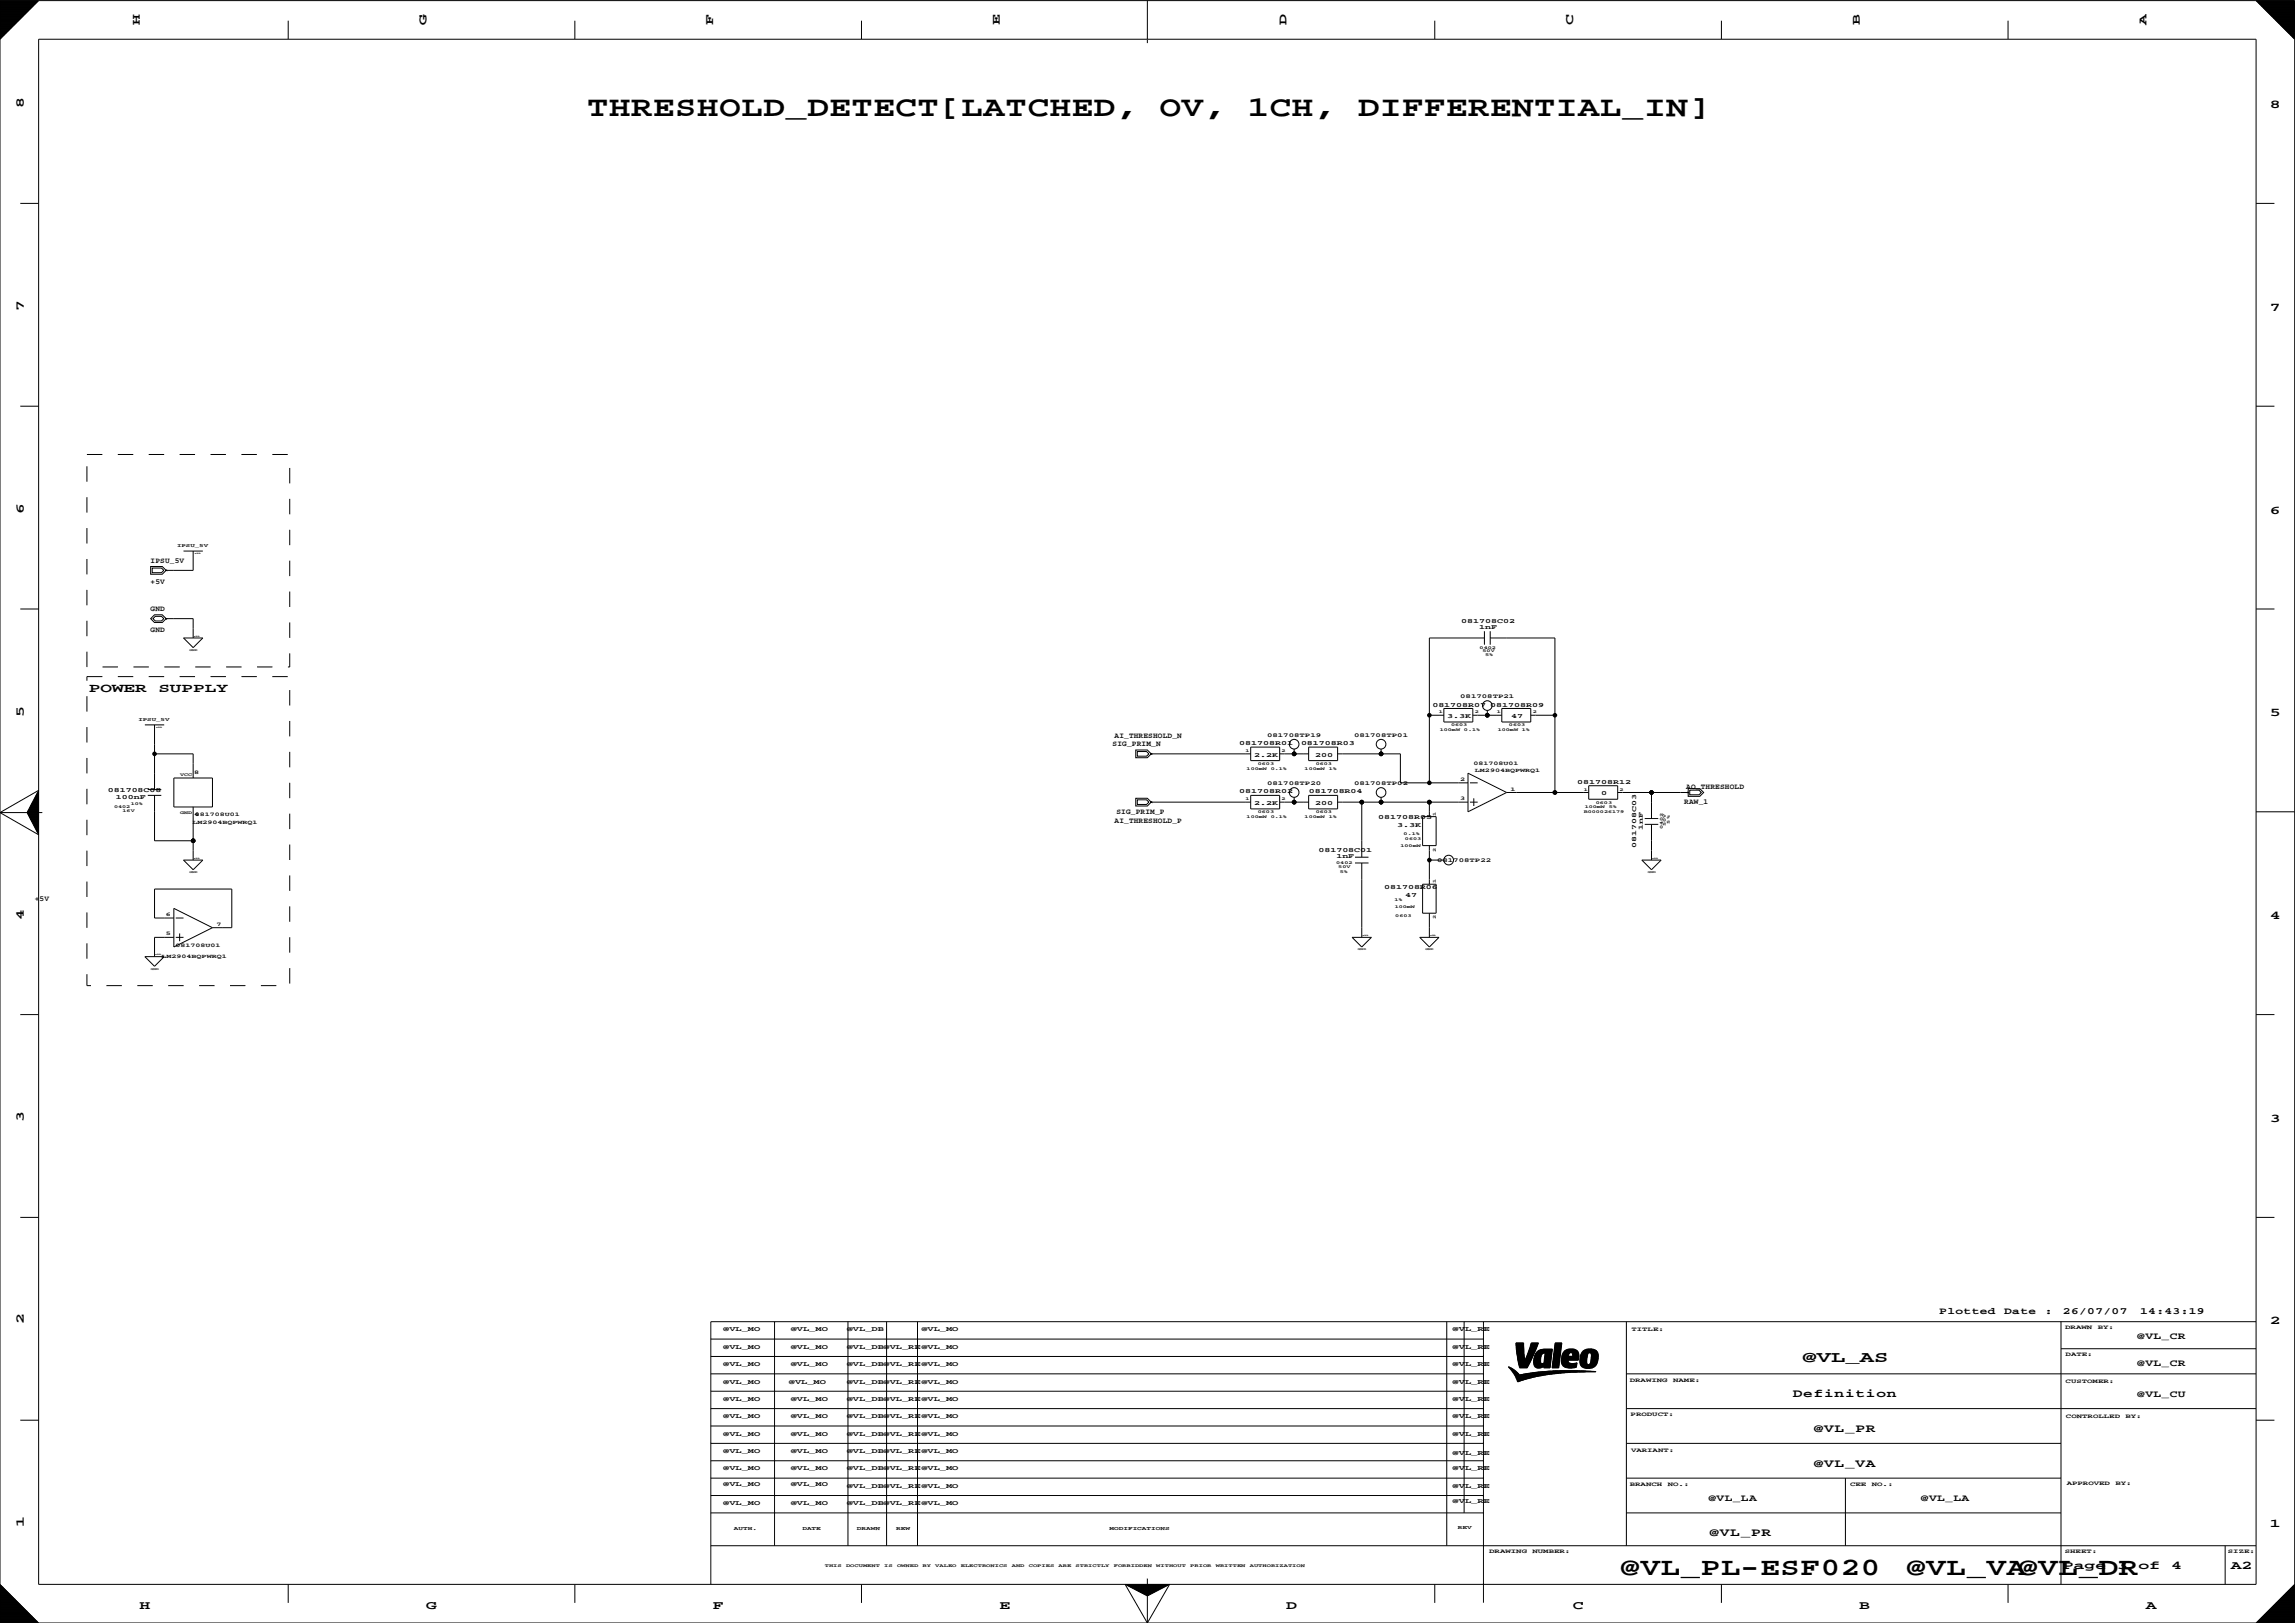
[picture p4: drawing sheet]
<svg xmlns="http://www.w3.org/2000/svg" width="594mm" height="420mm" viewBox="0 0 594 420" stroke-linecap="round" stroke-linejoin="round" font-family="sans-serif">
<defs><g id="words">
<g font-size="7.5">
<text x="152" y="30.2">THRESHOLD_DETECT[LATCHED,</text>
<text x="300.2" y="30.2">OV,</text>
<text x="323" y="30.2">1CH,</text>
<text x="351.5" y="30.2">DIFFERENTIAL_IN]</text>
</g>
<g font-size="6.5">
<text x="419.5" y="407.7">@VL_PL-ESF020</text>
<text x="493.5" y="407.7">@VL_VA@VL_DR</text>
</g>
<text font-size="4.1" x="466.6" y="352.7">@VL_AS</text>
<g font-size="3.3">
<text x="23" y="179.2">POWER</text>
<text x="41" y="179.2">SUPPLY</text>
</g>
<g font-size="3.1">
<text x="36.2" y="6.6" transform="rotate(-90 36.2 6.6)">H</text>
<text x="110.4" y="6.6" transform="rotate(-90 110.4 6.6)">G</text>
<text x="184.6" y="6.6" transform="rotate(-90 184.6 6.6)">F</text>
<text x="258.8" y="6.6" transform="rotate(-90 258.8 6.6)">E</text>
<text x="333" y="6.6" transform="rotate(-90 333 6.6)">D</text>
<text x="407.2" y="6.6" transform="rotate(-90 407.2 6.6)">C</text>
<text x="481.4" y="6.6" transform="rotate(-90 481.4 6.6)">B</text>
<text x="555.6" y="6.6" transform="rotate(-90 555.6 6.6)">A</text>
<text x="6.2" y="28.1" transform="rotate(-90 6.2 28.1)">8</text>
<text x="587.6" y="28">8</text>
<text x="6.2" y="80.6" transform="rotate(-90 6.2 80.6)">7</text>
<text x="587.6" y="80.5">7</text>
<text x="6.2" y="133.1" transform="rotate(-90 6.2 133.1)">6</text>
<text x="587.6" y="133">6</text>
<text x="6.2" y="185.6" transform="rotate(-90 6.2 185.6)">5</text>
<text x="587.6" y="185.5">5</text>
<text x="6.2" y="238.1" transform="rotate(-90 6.2 238.1)">4</text>
<text x="587.6" y="238">4</text>
<text x="6.2" y="290.6" transform="rotate(-90 6.2 290.6)">3</text>
<text x="587.6" y="290.5">3</text>
<text x="6.2" y="342.8" transform="rotate(-90 6.2 342.8)">2</text>
<text x="587.6" y="342.7">2</text>
<text x="6.2" y="395.3" transform="rotate(-90 6.2 395.3)">1</text>
<text x="587.6" y="395.2">1</text>
<text x="534" y="406.2">Page</text>
<text x="548" y="406.2">3</text>
<text x="553.6" y="406.2">of</text>
<text x="562" y="406.2">4</text>
<text x="577.4" y="406.2">A2</text>
<text x="36.1" y="416.5">H</text>
<text x="110.3" y="416.5">G</text>
<text x="184.5" y="416.5">F</text>
<text x="258.7" y="416.5">E</text>
<text x="332.9" y="416.5">D</text>
<text x="407.1" y="416.5">C</text>
<text x="481.3" y="416.5">B</text>
<text x="555.5" y="416.5">A</text>
</g>
<g font-size="3">
<text x="464.1" y="361.7">Definition</text>
<text x="469.5" y="370.7">@VL_PR</text>
<text x="469.5" y="379.7">@VL_VA</text>
<text x="442.5" y="397.7">@VL_PR</text>
</g>
<g font-size="2.5">
<text x="502" y="340.2">Plotted</text>
<text x="518.8" y="340.2">Date</text>
<text x="529.3" y="340.2">:</text>
<text x="534" y="340.2">26/07/07</text>
<text x="554" y="340.2">14:43:19</text>
<text x="553.2" y="346.7">@VL_CR</text>
<text x="553.2" y="353.7">@VL_CR</text>
<text x="553.2" y="361.7">@VL_CU</text>
<text x="442.2" y="388.7">@VL_LA</text>
<text x="497.2" y="388.7">@VL_LA</text>
</g>
<g font-size="2">
<text x="39" y="145.7">IPSU_5V</text>
<text x="39" y="151.2">+5V</text>
<text x="39" y="158.2">GND</text>
<text x="39" y="163.7">GND</text>
<text x="288.5" y="191.2">AI_THRESHOLD_N</text>
<text x="288" y="193.2">SIG_PRIM_N</text>
<text x="436" y="208.2">RAW_1</text>
<text x="436.5" y="204.2">AO_THRESHOLD</text>
<text x="288.5" y="213.2">AI_THRESHOLD_P</text>
<text x="289" y="210.7">SIG_PRIM_P</text>
<text x="9" y="233.2">+5V</text>
</g>
<g font-size="1.8">
<text x="376" y="344.7">@VL_RE</text>
<text x="376" y="353.7">@VL_RE</text>
<text x="376" y="349.2">@VL_RE</text>
<text x="376" y="358.2">@VL_RE</text>
<text x="376" y="362.7">@VL_RE</text>
<text x="376" y="371.7">@VL_RE</text>
<text x="376" y="367.2">@VL_RE</text>
<text x="376" y="376.7">@VL_RE</text>
<text x="376" y="380.7">@VL_RE</text>
<text x="376" y="385.2">@VL_RE</text>
</g>
<g font-size="1.7">
<text x="378.2" y="161.2">081708C02</text>
<text x="382.9" y="162.9">1nF</text>
<text x="370.8" y="182.9">081708R07</text>
<text x="374.6" y="185.9">3.3K</text>
<text x="385.8" y="182.9">081708R09</text>
<text x="391.2" y="185.9">47</text>
<text x="320.8" y="192.9">081708R01</text>
<text x="324.6" y="195.9">2.2K</text>
<text x="336.8" y="192.9">081708R03</text>
<text x="340.4" y="195.9">200</text>
<text x="408.3" y="202.9">081708R12</text>
<text x="27.9" y="205">081708C08</text>
<text x="30" y="206.9">100nF</text>
<text x="320.8" y="205.4">081708R02</text>
<text x="324.6" y="208.4">2.2K</text>
<text x="338.8" y="205.4">081708R04</text>
<text x="340.4" y="208.4">200</text>
<text x="414.5" y="205.9">0</text>
<text x="356.8" y="212.1">081708R05</text>
<text x="361.7" y="214.1">3.3K</text>
<text x="425.3" y="214.8" transform="rotate(-90 425.3 214.8)">1nF</text>
<text x="341.3" y="220.7">081708C01</text>
<text x="423.6" y="219.4" transform="rotate(-90 423.6 219.4)">081708C03</text>
<text x="345.9" y="222.2">1nF</text>
<text x="358.3" y="230.1">081708R06</text>
<text x="363.7" y="232.1">47</text>
<text x="187.2" y="344.7">@VL_MO</text>
<text x="204.7" y="344.7">@VL_MO</text>
<text x="219.2" y="344.7">@VL_DB</text>
<text x="238.5" y="344.7">@VL_MO</text>
<text x="187.2" y="353.7">@VL_MO</text>
<text x="187.2" y="349.2">@VL_MO</text>
<text x="204.7" y="353.7">@VL_MO</text>
<text x="204.7" y="349.2">@VL_MO</text>
<text x="219.2" y="353.7">@VL_DB@VL_RE@VL_MO</text>
<text x="219.2" y="349.2">@VL_DB@VL_RE@VL_MO</text>
<text x="187.2" y="358.2">@VL_MO</text>
<text x="204.2" y="358.2">@VL_MO</text>
<text x="219.2" y="358.2">@VL_DB@VL_RE@VL_MO</text>
<text x="187.2" y="362.7">@VL_MO</text>
<text x="204.7" y="362.7">@VL_MO</text>
<text x="219.2" y="362.7">@VL_DB@VL_RE@VL_MO</text>
<text x="187.2" y="371.7">@VL_MO</text>
<text x="187.2" y="367.2">@VL_MO</text>
<text x="204.7" y="371.7">@VL_MO</text>
<text x="204.7" y="367.2">@VL_MO</text>
<text x="219.2" y="371.7">@VL_DB@VL_RE@VL_MO</text>
<text x="219.2" y="367.2">@VL_DB@VL_RE@VL_MO</text>
<text x="187.2" y="376.2">@VL_MO</text>
<text x="204.7" y="376.2">@VL_MO</text>
<text x="219.2" y="376.2">@VL_DB@VL_RE@VL_MO</text>
<text x="187.2" y="380.7">@VL_MO</text>
<text x="204.7" y="380.7">@VL_MO</text>
<text x="219.2" y="380.7">@VL_DB@VL_RE@VL_MO</text>
<text x="187.2" y="389.7">@VL_MO</text>
<text x="187.2" y="384.7">@VL_MO</text>
<text x="204.7" y="389.7">@VL_MO</text>
<text x="204.7" y="384.7">@VL_MO</text>
<text x="219.2" y="389.7">@VL_DB@VL_RE@VL_MO</text>
<text x="219.2" y="385.2">@VL_DB@VL_RE@VL_MO</text>
<text x="376" y="389.2">@VL_RE</text>
</g>
<g font-size="1.5">
<text x="378" y="180.8">081708TP21</text>
<text x="328" y="190.8">081708TP19</text>
<text x="350.5" y="190.8">081708TP01</text>
<text x="328" y="203.3">081708TP20</text>
<text x="350.5" y="203.3">081708TP02</text>
<text x="372" y="223.1">081708TP22</text>
<text x="422.3" y="344.5">TITLE:</text>
<text x="534.6" y="344.1">DRAWN</text>
<text x="543" y="344.1">BY:</text>
<text x="534.7" y="351.1">DATE:</text>
<text x="421.9" y="357.7">DRAWING</text>
<text x="433.1" y="357.7">NAME:</text>
<text x="534.7" y="357.9">CUSTOMER:</text>
<text x="422.1" y="366.5">PRODUCT:</text>
<text x="534.8" y="367">CONTROLLED</text>
<text x="550.2" y="367">BY:</text>
<text x="422.2" y="375.8">VARIANT:</text>
<text x="421.9" y="384.6">BRANCH</text>
<text x="431.7" y="384.6">NO.:</text>
<text x="478.9" y="384.6">CEE</text>
<text x="484.5" y="384.6">NO.:</text>
<text x="535" y="384.3">APPROVED</text>
<text x="547.6" y="384.3">BY:</text>
<text x="385.5" y="402.1">DRAWING</text>
<text x="396.7" y="402.1">NUMBER:</text>
<text x="534.5" y="402.1">SHEET:</text>
<text x="576.7" y="402">SIZE:</text>
</g>
<g font-size="1.4">
<text x="50.3" y="200.4">8</text>
<text x="377.9" y="202.2">2</text>
<text x="381.4" y="198.1">081708U01</text>
<text x="381.8" y="199.9">LM2904BQPWRQ1</text>
<text x="377.9" y="207.2">3</text>
<text x="391" y="204.7">1</text>
<text x="49.8" y="213.4">LM2904BQPWRQ1</text>
<text x="50.3" y="211.2">4</text>
<text x="50.4" y="211.3">081708U01</text>
<text x="43" y="237.2">6</text>
<text x="56" y="239.7">7</text>
<text x="43" y="242.2">5</text>
<text x="45.4" y="245.1">081708U01</text>
<text x="41.8" y="247.9">LM2904BQPWRQ1</text>
</g>
<g font-size="1.3">
<text x="45.8" y="141.6">IPSU_5V</text>
<text x="35.8" y="186.6">IPSU_5V</text>
<text x="377.4" y="395.9">REV</text>
<text x="190" y="396.1">AUTH.</text>
<text x="207.7" y="396.1">DATE</text>
<text x="221.8" y="396.1">DRAWN</text>
<text x="232" y="396.2">REW</text>
<text x="287.2" y="396.2">MODIFICATIONS</text>
</g>
<g font-size="1.2">
<text x="213.5" y="405.7">THIS</text>
<text x="219" y="405.7">DOCUMENT</text>
<text x="228.9" y="405.7">IS</text>
<text x="232.2" y="405.7">OWNED</text>
<text x="238.8" y="405.7">BY</text>
<text x="242.1" y="405.7">VALEO</text>
<text x="248.7" y="405.7">ELECTRONICS</text>
<text x="261.9" y="405.7">AND</text>
<text x="266.3" y="405.7">COPIES</text>
<text x="274" y="405.7">ARE</text>
<text x="278.4" y="405.7">STRICTLY</text>
<text x="288.3" y="405.7">FORBIDDEN</text>
<text x="299.3" y="405.7">WITHOUT</text>
<text x="308.1" y="405.7">PRIOR</text>
<text x="314.7" y="405.7">WRITTEN</text>
<text x="323.5" y="405.7">AUTHORIZATION</text>
</g>
<g font-size="1.1">
<text x="383" y="168.1">0402</text>
<text x="383.8" y="168.9">50V</text>
<text x="384.5" y="169.9">5%</text>
<text x="372.4" y="184.7">1</text>
<text x="381.7" y="184.7">2</text>
<text x="387.4" y="184.7">1</text>
<text x="396.7" y="184.7">2</text>
<text x="372.7" y="189.3">100mW</text>
<text x="375.6" y="188">0603</text>
<text x="379" y="189.3">0.1%</text>
<text x="387.7" y="189.3">100mW</text>
<text x="390.6" y="188">0603</text>
<text x="394" y="189.3">1%</text>
<text x="322.4" y="194.7">1</text>
<text x="331.7" y="194.7">2</text>
<text x="46.6" y="200.9">VCC</text>
<text x="322.7" y="199.3">100mW</text>
<text x="325.6" y="198">0603</text>
<text x="329" y="199.3">0.1%</text>
<text x="337.7" y="199.3">100mW</text>
<text x="340.6" y="198">0603</text>
<text x="344" y="199.3">1%</text>
<text x="29.5" y="209">0402</text>
<text x="33.8" y="208.3">10%</text>
<text x="322.4" y="207.2">1</text>
<text x="331.7" y="207.2">2</text>
<text x="409.9" y="204.7">1</text>
<text x="410.2" y="209.3">100mW</text>
<text x="413.1" y="208">0603</text>
<text x="416.5" y="209.3">5%</text>
<text x="419.2" y="204.7">2</text>
<text x="31.7" y="210.3">16V</text>
<text x="46.6" y="210.7">GND</text>
<text x="322.7" y="211.8">100mW</text>
<text x="325.6" y="210.5">0603</text>
<text x="329" y="211.8">0.1%</text>
<text x="337.7" y="211.8">100mW</text>
<text x="340.6" y="210.5">0603</text>
<text x="344" y="211.8">1%</text>
<text x="371.6" y="211.2" transform="rotate(-90 371.6 211.2)">1</text>
<text x="410" y="210.5">B000026179</text>
<text x="430.5" y="214.6" transform="rotate(-90 430.5 214.6)">0402</text>
<text x="431.2" y="213.9" transform="rotate(-90 431.2 213.9)">50V</text>
<text x="432.2" y="213.2" transform="rotate(-90 432.2 213.2)">5%</text>
<text x="362.5" y="219.2">100mW</text>
<text x="363.3" y="216.2">0.1%</text>
<text x="363.7" y="217.4">0603</text>
<text x="371.6" y="220.5" transform="rotate(-90 371.6 220.5)">2</text>
<text x="345.9" y="223.7">0402</text>
<text x="346.4" y="224.8">50V</text>
<text x="346.8" y="226">5%</text>
<text x="360.9" y="233.2">1%</text>
<text x="371.6" y="228.7" transform="rotate(-90 371.6 228.7)">1</text>
<text x="361" y="235.2">100mW</text>
<text x="361.2" y="237.4">0603</text>
<text x="371.6" y="238" transform="rotate(-90 371.6 238)">2</text>
</g>
<g font-size=".8">
<text x="49" y="168.5">GND</text>
<text x="49" y="226">GND</text>
<text x="426.5" y="226">GND</text>
<text x="39" y="251">GND</text>
<text x="351.5" y="246">GND</text>
<text x="369" y="246">GND</text>
</g>
<g font-size=".5">
<text x="50.4" y="143.4">eBB</text>
<text x="50.2" y="164.9">eBB</text>
<text x="40.4" y="188.4">eBB</text>
<text x="50.2" y="222.4">eBB</text>
<text x="427.7" y="222.4">eBB</text>
<text x="352.7" y="242.4">eBB</text>
<text x="370.2" y="242.4">eBB</text>
<text x="40.2" y="247.4">eBB</text>
</g>
</g></defs>
<g fill="none" stroke="#000" stroke-width=".26">
<path d="M0 .2h594v420h-594zM0 .4h9.8M0 .5h9.7M0 .3h9.9M0 .6h9.6M0 6.7h3.5M0 6.8h3.4M0 6.9h3.3M0 7h3.2M0 10h.2M0 9.9h.3M0 7.1h3.1"/>
<path d="M0 7.2h3M0 7.3h2.9M0 7.4h2.8M0 7.5h2.7M0 7.6h2.6M0 7.7h2.5M0 7.8h2.4M0 7.9h2.3M0 8h2.2M0 8.1h2.1M0 8.2h2M0 8.3h1.9"/>
<path d="M0 9.8h.4M0 9.7h.5M0 9.6h.6M0 9.5h.7M0 9.4h.8M0 9.3h.9M0 9.2h1M0 9.1h1.1M0 9h1.2M0 8.9h1.3M0 8.8h1.4M0 8.7h1.5"/>
<path d="M0 8.6h1.6M0 8.5h1.7M0 8.4h1.8M0 1h9.2M0 1.1h9.1M0 .9h9.3M0 .7h9.5M0 .8h9.4M0 1.2h9M0 1.3h8.9M0 1.4h8.8M0 1.5h8.7"/>
<path d="M0 1.6h8.6M0 1.7h8.5M0 1.8h8.4M0 1.9h8.3M0 2h8.2M0 2.1h8.1M0 2.2h8M0 2.3h7.9M0 2.4h7.8M0 2.5h7.7M0 2.6h7.6M0 2.7h7.5"/>
<path d="M0 2.8h7.4M0 2.9h7.3M0 3h7.2M0 3.1h7.1M0 3.2h7M0 3.3h6.9M0 3.4h6.8M0 3.5h6.7M0 3.6h6.6M0 3.7h6.5M0 3.8h6.4M0 3.9h6.3"/>
<path d="M0 4h6.2M0 4.1h6.1M0 4.2h6M0 4.3h5.9M0 4.4h5.8M0 4.5h5.7M0 4.6h5.6M0 4.7h5.5M0 4.8h5.4M0 4.9h5.3M0 5h5.2M0 5.1h5.1"/>
<path d="M0 5.2h5M0 5.3h4.9M0 5.4h4.8M0 5.5h4.7M0 5.6h4.6M0 5.7h4.5M0 5.8h4.4M0 5.9h4.3M0 6h4.2M0 6.1h4.1M0 6.2h4M0 6.3h3.9"/>
<path d="M0 6.4h3.8M0 6.5h3.7M0 6.6h3.6M0 10.1h.1M10 .2l-10 10M10 10.2h574v400h-574zM74.6 5.4v4.7M148.8 5.4v4.7M223 5.4v4.7M297 .2v10M297 10.4v.8M371.4 5.4v4.7"/>
<path d="M445.6 5.4v4.7M519.8 5.4v4.7M584 .2l10 10M584.1 .3h9.9M584.2 .4h9.8M584.3 .5h9.7M584.4 .6h9.6M584.5 .7h9.5M584.6 .8h9.4M584.7 .9h9.3M584.8 1h9.2M584.9 1.1h9.1"/>
<path d="M585 1.2h9M585.1 1.3h8.9M585.2 1.4h8.8M585.3 1.5h8.7M585.4 1.6h8.6M585.5 1.7h8.5M585.6 1.8h8.4M585.7 1.9h8.3M585.8 2h8.2M585.9 2.1h8.1M586 2.2h8M586.1 2.3h7.9"/>
<path d="M586.2 2.4h7.8M586.3 2.5h7.7M586.4 2.6h7.6M586.5 2.7h7.5M586.6 2.8h7.4M586.7 2.9h7.3M586.8 3h7.2M586.9 3.1h7.1M587 3.2h7M587.1 3.3h6.9M587.2 3.4h6.8M587.3 3.5h6.7"/>
<path d="M587.4 3.6h6.6M587.5 3.7h6.5M587.6 3.8h6.4M587.7 3.9h6.3M587.8 4h6.2M587.9 4.1h6.1M588 4.2h6M588.1 4.3h5.9M588.2 4.4h5.8M588.3 4.5h5.7M588.4 4.6h5.6M588.5 4.7h5.5"/>
<path d="M588.6 4.8h5.4M588.7 4.9h5.3M588.8 5h5.2M588.9 5.1h5.1M589 5.2h5M589.1 5.3h4.9M589.2 5.4h4.8M589.3 5.5h4.7M589.4 5.6h4.6M589.5 5.7h4.5M589.6 5.8h4.4M589.7 5.9h4.3"/>
<path d="M589.8 6h4.2M589.9 6.1h4.1M590 6.2h4M590.1 6.3h3.9M590.2 6.4h3.8M590.3 6.5h3.7M590.4 6.6h3.6M590.5 6.7h3.5M590.6 6.8h3.4M590.7 6.9h3.3M590.8 7h3.2M590.9 7.1h3.1"/>
<path d="M591 7.2h3M591.1 7.3h2.9M591.2 7.4h2.8M591.3 7.5h2.7M591.4 7.6h2.6M591.5 7.7h2.5M591.6 7.8h2.4M591.7 7.9h2.3M591.8 8h2.2M591.9 8.1h2.1M592 8.2h2M592.1 8.3h1.9"/>
<path d="M592.2 8.4h1.8M592.3 8.5h1.7M592.4 8.6h1.6M592.5 8.7h1.5M592.6 8.8h1.4M592.7 8.9h1.3M592.8 9h1.2M592.9 9.1h1.1M593 9.2h1M593.1 9.3h.9M593.2 9.4h.8M593.3 9.5h.7"/>
<path d="M593.4 9.6h.6M593.5 9.7h.5M593.6 9.8h.4M593.7 9.9h.3M593.8 10h.2M5.3 52.7h4.7M584 52.7h4.8M5.3 105.2h4.7M22.5 117.7h4M30.5 117.7h4M38.5 117.7h4M46.5 117.7h4"/>
<path d="M54.5 117.7h4M62.5 117.7h4M70.5 117.7h4M584 105.2h4.8M22.5 120.7v4M22.5 128.7v4M22.5 136.7v4M75 121.1v4M75 129.1v4M75 137.1v4M5.3 157.7h4.7M22.5 144.7v4"/>
<path d="M22.5 152.7v4M39.4 147.1h2.4l.6 .6-.6 .6h-2.4zM43 147.7h.1M43.1 147.7h.1M47.5 142.7h5M50 142.7v5h-7l-1-1h-3v2h3l1-1M75 145.1v4M75 153.1v4M584 157.7h4.8M22.5 160.7v4M22.5 168.7v4M22.5 172.7h.1"/>
<path d="M26.5 175.2h-4v1M26.5 172.7h4M30.5 175.2h4M34.5 172.7h4M38.5 175.2h4M39.6 160.2l.6-.6h1.6l.6 .6-.6 .6h-1.6zM42.5 172.7h4M43 160.2l-1-1h-2l-1 1 1 1h2l1-1h7v5M43 160.2h.1M43.1 160.2h.1M43.2 160.2h.1M46.5 175.2h4"/>
<path d="M47.5 165.2h5l-2.5 2.5zM50.5 172.7h4M54.5 175.2h4M58.5 172.7h4M62.5 175.2h4M66.5 172.7h4M70.5 175.2h4M75 161.1v4M75 169.1v3.6h-.5M75 178.6v4M384.3 163.4v3.5M384.3 165.2h-14.3v37.5"/>
<path d="M385.8 163.4v3.5M385.8 165.2h16.7v40M22.5 180.2v4M22.5 188.2v4M22.5 196.2v4M37.5 187.7h5M40 195.2h10v6.2M40 187.7v16.7M75 186.6v4M75 194.6v4M294.4 194.6h2.4l.6 .6-.6 .6h-2.4zM298 195.2l-1 1h-3v-2h3l1 1h25.8"/>
<path d="M298 195.2h.1M298.1 195.2h.1M323.8 193.4h7.5v3.5h-7.5zM331.3 195.2h7.5M335 193.9v1.3M338.8 193.4h7.5v3.5h-7.5zM346.3 195.2h16.2v7.5h17.5M357.5 193.9v1.3M370 185.2h3.8M373.8 183.4h7.5v3.5h-7.5zM381.3 185.2h7.5M385 183.9v1.3"/>
<path d="M388.8 183.4h7.5v3.5h-7.5zM396.3 185.2h6.2M0 210.4l10-5.8-3 5.8 3 5.7zM0 210.4h11M7.1 210.2h2.9M7.1 210.6h2.9M7.1 210.5h2.9M7.1 210.3h2.9M7.2 210.1h2.8M7.2 210.7h2.8M7.2 210h2.8M7.3 210.8h2.7"/>
<path d="M7.3 210.9h2.7M7.3 209.9h2.7M7.3 209.8h2.7M7.4 211h2.6M7.4 211.1h2.6M7.4 209.7h2.6M7.5 211.2h2.5M7.5 211.3h2.5M7.5 209.6h2.5M7.5 209.5h2.5M7.6 211.4h2.4M7.6 209.4h2.4"/>
<path d="M7.6 211.5h2.4M7.6 209.3h2.4M7.7 211.6h2.3M7.7 209.2h2.3M7.7 211.7h2.3M7.7 209.1h2.3M7.8 211.8h2.2M7.8 209h2.2M7.8 211.9h2.2M7.8 208.9h2.2M7.9 212h2.1M7.9 208.8h2.1"/>
<path d="M7.9 212.1h2.1M7.9 208.7h2.1M8 212.2h2M8 208.6h2M8 212.3h2M8 208.5h2M8.1 208.4h1.9M8.1 212.4h1.9M8.1 208.3h1.9M8.1 212.5h1.9M8.2 208.2h1.8M8.2 212.6h1.8"/>
<path d="M8.2 208.1h1.8M8.3 208h1.7M8.3 212.7h1.7M8.3 207.9h1.7M8.3 212.8h1.7M8.4 212.9h1.6M8.4 207.8h1.6M8.4 213h1.6M8.5 207.7h1.5M8.5 213.1h1.5M8.5 207.6h1.5M8.5 213.2h1.5"/>
<path d="M8.6 207.5h1.4M8.6 213.3h1.4M8.6 207.4h1.4M8.6 213.4h1.4M8.7 207.3h1.3M8.7 213.5h1.3M8.7 207.2h1.3M8.7 213.6h1.3M8.8 207.1h1.2M8.8 213.7h1.2M8.8 207h1.2M8.8 213.8h1.2"/>
<path d="M8.9 206.9h1.1M8.9 213.9h1.1M8.9 206.8h1.1M8.9 214h1.1M9 206.7h1M9 214.1h1M9 206.6h1M9 214.2h1M9.1 206.5h.9M9.1 214.3h.9M9.1 206.4h.9M9.1 214.4h.9"/>
<path d="M9.2 206.3h.8M9.2 214.5h.8M9.2 206.2h.8M9.2 214.6h.8M9.3 206.1h.7M9.3 214.7h.7M9.3 206h.7M9.3 214.8h.7M9.4 205.9h.6M9.4 214.9h.6M9.4 215h.6M9.4 205.8h.6"/>
<path d="M9.5 205.7h.5M9.5 215.1h.5M9.5 205.6h.5M9.5 215.2h.5M9.6 205.5h.4M9.6 215.3h.4M9.6 215.4h.4M9.7 205.4h.3M9.7 205.3h.3M9.7 215.5h.3M9.8 205.2h.2M9.8 215.6h.2"/>
<path d="M9.8 205.1h.2M9.8 215.7h.2M9.9 205h.1M9.9 215.8h.1M9.9 204.9h.1M9.9 215.9h.1M10 204.8h.1M10 216h.1M22.5 204.2v4M22.5 212.2v4M38.3 205.9h3.5M38.3 204.4h3.5"/>
<path d="M40 205.9v11.8h10M45 201.4h10v7.5h-10zM50 208.9v13.8M75 202.6v4M75 210.6v4M75 218.6v4M294.4 207.1h2.4l.6 .6-.6 .6h-2.4zM298 207.7l-1 1h-3v-2h3l1 1h25.8M298 207.7h.1M298.1 207.7h.1M323.8 205.9h7.5v3.5h-7.5zM331.3 207.7h7.5"/>
<path d="M335 206.4v1.3M338.8 205.9h7.5v3.5h-7.5zM346.3 207.7h33.7M352.5 207.7v14.2M357.5 206.4v1.3M368.3 211.4h3.5v7.5h-3.5zM370 207.7v3.7M370 218.9v10M380 200.2l10 5-10 5zM380.5 207.7h2M380.5 202.7h2M381.5 206.7v2"/>
<path d="M390 205.2h21.3M411.3 203.4h7.5v3.5h-7.5zM418.8 205.2h18.2v-1h3l1 1-1 1h-3v-1M425.7 213.4h3.5M425.7 211.9h3.5M427.5 205.2v6.7M427.5 213.4v9.3M436.9 205.2h-.1M436.9 205.2h.1M437.4 204.6h2.4l.6 .6-.6 .6h-2.4zM584 210.2h10M22.5 220.2v4"/>
<path d="M22.5 228.2v4M22.5 236.2v4M45 235.2l10 5-10 5zM45 237.7h-5v-7.5h20v10h-5M45.5 237.7h2M47.5 222.7h5l-2.5 2.5zM75 226.6v4M75 234.6v4M350.8 223.4h3.5M350.8 221.9h3.5M352.5 223.4v19.3M368.3 228.9h3.5v7.5h-3.5z"/>
<path d="M370 236.4v6.3M370 222.7h3.8M425 222.7h5l-2.5 2.5zM22.5 252.2v3h1M22.5 244.2v4M27.5 255.2h4M35.5 255.2h4M37.5 247.7h5l-2.5 2.5zM43.5 255.2h4M45 242.7h-5v5M45.5 242.7h2M46.5 241.7v2"/>
<path d="M51.5 255.2h4M59.5 255.2h4M67.5 255.2h4M75 242.6v4M75 250.6v4M350 242.7h5l-2.5 2.5zM367.5 242.7h5l-2.5 2.5zM5.3 262.7h4.7M584 262.7h4.8M5.3 315.2h4.7M584 315.2h4.8M184 355.7h200"/>
<path d="M184 351.2h200M184 346.7h200M200.5 342.2v58M219.5 342.2v58M229.5 342.2v58M237.5 342.2v58M374.5 342.2v58M379 342.2v49.5M384 342.2v72.7M390.5 353.9h.1M390.5 354h.3M390.6 354.1h.4"/>
<path d="M390.7 354.1h.4M390.8 354.2h.5M390.8 354.2l.3 .3M390.8 354.2l-.3-.4 .9 .5M390.8 354.3h.6M390.9 354.4h.7M391 354.5h.7M391.1 354.5l.8 1.1M391.1 354.5h.7M391.1 354.6l.9 .1M391.2 354.8h.9M391.3 354.8h.9"/>
<path d="M391.4 354.9h.9M391.4 355h1M391.4 354.3l1.1 .7M391.4 355.1h1.1M391.5 355.2h1.1M391.6 355.2h1.1M391.7 355.3h1.1M391.7 355.4h1.1M391.8 355.5h1.1M391.8 355.6h1.2M391.9 355.6l.4 .8M391.9 355.6h1.2"/>
<path d="M391.9 355.7l1.3 .1M392 355.9h1.3M392.1 355.9h1.2M392.1 356h7.6M392.2 356.1h7M392.2 356.3h6.1M392.2 356.2h6.6M392.3 356.3h5.7M392.3 356.4l.1 .3M392.3 356.4h5.3M392.4 356.5h4.8M392.4 348.1h2"/>
<path d="M392.4 348.2h2M392.4 347.9h2M392.4 347.8h2M392.4 347.7h2M392.4 348h2M392.4 348.4h2M392.4 348.3h2M392.4 356.6h4.5M392.4 356.7h4.2M392.5 356.7h3.7M392.5 348.6h2M392.5 348.7h2"/>
<path d="M392.5 348.8h2M392.5 348.9h2M392.5 349h2M392.5 348.5h1.9M392.5 349.2h2M392.5 349.3h2M392.5 349.5h2M392.5 349.6h2M392.5 356.8h3.4M392.5 349.4h2M392.5 349.1h2M392.5 349.9h2"/>
<path d="M392.5 357h2.8M392.5 350h2M392.5 349.7h2M392.5 349.8h2M392.6 350.2h1.9M392.6 350.3h1.9M392.6 350.4h1.9M392.6 357.1h2.5M392.6 350.1h1.9M392.7 350.8h1.9M392.7 350.7h1.9M392.7 350.6h1.9"/>
<path d="M392.7 350.5h1.8M392.7 357.2h1.8M392.7 357.1h2.1M392.7 351.1h1.9M392.7 351h1.9M392.7 350.9h1.9M392.7 357.4h1.3M392.7 357.3h1.6M392.8 351.5h1.8M392.8 351.3h1.8M392.8 351.2h1.8M392.8 357.4h.9"/>
<path d="M392.8 351.4h1.8M392.8 357.6h.5M392.8 351.6h1.9M392.8 351.7h1.9M392.8 357.5h.8M392.8 352h1.9M392.8 351.8h1.9M392.8 357.7h.3M392.8 351.9h1.9M392.9 352.2h3.4M392.9 352.1h3.4M393 352.3h3.3"/>
<path d="M393 352.4h3.2M393 352.7h3M393 352.6h3.2M393 352.6h3.1M393.1 353h2.9M393.1 352.9h2.9M393.1 352.8h2.9M393.1 353h2.8M393.1 353.2h2.7M393.1 353.1h2.8M393.1 353.4h2.6M393.3 353.7h2.3"/>
<path d="M393.3 353.8h2.1M393.3 353.7h2.2M393.3 353.9h2.1M393.3 354h2.1M393.4 354.1h1.9M393.4 355.9h6.8M393.8 355.9h6.9M394.4 348.5v-.8h-2l.3 3.2 .7 3.2h2M394.4 348.5l.1 .5M394.5 349v1.5M394.5 350.5l.1 .8M394.6 351.3l.1 .7"/>
<path d="M394.7 352v.2l1.7-4.5h1.9l-1.2 2.9-1.8 3.6M394.8 352h1.6M394.9 351.9h1.6M395 351.7h1.6M395 351.6h1.6M395 351.5h1.6M395.1 351.5h1.6M395.1 355.6h7.5M395.1 351.3h1.7M395.1 351.4h1.6M395.1 351.2h1.7M395.3 351h1.6"/>
<path d="M395.3 350.9h1.7M395.3 350.8h1.7M395.4 350.6h1.7M395.4 350.5h1.7M395.4 350.4h1.8M395.5 350.4h1.7M395.6 350.2h1.7M395.6 350.3h1.6M395.6 355.6h7.7M395.6 350.1h1.7M395.7 353.5l-2.5 .1M395.7 349.9h1.7"/>
<path d="M395.7 349.8h1.7M395.7 349.6h1.8M395.7 353.3h-2.6M395.7 349.7h1.8M395.8 349.5h1.8M395.9 349.3h1.7M395.9 349.4h1.7M395.9 349.2h1.8M396 349.2h1.7M396 349.1h1.7M396 348.9h1.7M396 349h1.7"/>
<path d="M396 348.8h1.8M396 348.9h1.8M396.1 355.5h8M396.1 348.6h1.8M396.1 348.7h1.8M396.2 348.2h1.8M396.2 348.4h1.8M396.2 348.3h1.8M396.3 348.1h1.8M396.3 348.1h1.7M396.3 347.9h1.9M396.3 348h1.8"/>
<path d="M396.3 347.8h1.9M396.3 347.7h1.9M396.6 351.8h-1.7M396.7 355.4h8.4M396.9 351.1h-1.7M397 352v1M397 352.2h1.8M397 353h2.1M397 353h4.4M397 352.9h1.9M397 352.8h1.9M397 352.7h1.8"/>
<path d="M397 352.3h1.8M397 352.4h1.8M397 352.6h1.8M397 352.1h1.8M397 352h1.8M397 353.1h4.4M397 351.9h1.8M397 353l.1 .2M397.1 353.2v.1M397.1 353.3h4.3M397.1 353.2h4.3M397.1 351.6h1.8"/>
<path d="M397.1 351.7h1.8M397.1 350.7h-1.7M397.1 353.3v.1M397.1 353.5h4.3M397.1 353.4h4.3M397.1 351.5h1.8M397.1 351.5l-.1 .5M397.1 353.4l.1 .3M397.2 351.3h1.7M397.2 351.2h1.7M397.2 351.4h1.7M397.2 351.1h1.7"/>
<path d="M397.2 353.7h4.1M397.2 353.7h.1M397.3 353.7h4M397.3 351h1.7M397.3 350.9h1.7M397.3 353.7v.1M397.3 353.8h2.3M397.3 355.3h9.1M397.3 350.8h1.8M397.3 350.8l-.2 .7M397.3 353.8l.1 .1M397.4 350h-1.8"/>
<path d="M397.4 353.9h2M397.4 350.6h1.8M397.4 353.9l.1 .1M397.5 350.5l-.2 .3M397.5 354l1.5 .1M397.5 350.5h1.8M397.5 354h1.7M397.5 350.4h1.9M397.6 350.4h2M397.6 350.3h4.2M397.6 350.3l-.1 .2M397.7 350.2h4.1"/>
<path d="M397.7 350.1h4.1M397.8 350h4M397.9 354.1h.9M398 349.9h3.8M398 348.5h-1.8M398 355.2h10.1M398 349.8l-.4 .5M398 349.8h3.8M398.2 349.7h3.6M398.3 349.6h3.5M398.3 349.6l-.3 .2M398.6 349.5h3.3"/>
<path d="M398.8 352v.6M398.8 352.6l.1 .2M398.9 351.8h-1.8M398.9 349.4h3M398.9 352.8v.1M398.9 351.5l-.1 .5M398.9 352.9l.1 .1M398.9 351.3v.2M398.9 351.1v.2M399 350.9l-.1 .2M399.1 353h.1M399.2 350.7h-1.8"/>
<path d="M399.2 350.6l-.2 .3M399.4 350.4l-.2 .2M399.4 350.4l.6-.1-.4 2.6M399.4 349.3h2.5l-.7 4.8h-1.6l.1-.3h-.2M399.5 353.8l-.9 .4-.9-.1M399.5 352.9v.9M399.5 352.9v.1M399.6 354.1h1.6M399.6 355.1h13.4M399.6 354h1.7M399.7 353.8h1.6M399.7 353.9h1.6"/>
<path d="M399.7 352.8h1.7M399.7 352.7h1.8M399.7 352.4h1.8M399.7 352.6h1.8M399.8 352.2h1.7M399.8 352.3h1.7M399.8 352.1h1.7M399.8 352h1.7M399.8 351.6h1.7M399.8 351.7h1.7M399.8 351.8h1.7M399.8 351.9h1.7"/>
<path d="M399.9 351.5h1.7M399.9 351.3h1.7M399.9 351.2h1.7M399.9 351.4h1.7M399.9 351h1.8M399.9 350.9h1.8M399.9 350.8h1.8M400 350.4h1.7M400 350.6h1.7M400 350.5h1.7M400.6 355h11.3M401.4 353h-2.1"/>
<path d="M401.4 352.9h-1.9M401.7 351.1h-1.8M401.7 350.7h-1.8M401.8 354.1h1.7M401.8 354h1.7M401.8 353.7h1.7M401.8 353.8h1.7M401.8 353.9h1.7M401.9 349.3h-2.7l-.9 .3M401.9 353.3h1.7M401.9 353.4h1.7M401.9 353.2h1.7"/>
<path d="M401.9 355.7l-7.7 .1M401.9 353h1.8M401.9 352.9h1.8M401.9 352.8h1.8M401.9 353.1h1.8M402 354.9h8.4M402 352.7h1.7M402 352.4h1.7M402 352.6h1.7M402 352.2h1.8M402 352.3h1.8M402 352.1h1.8"/>
<path d="M402 352h1.8M402.1 351.6h1.7M402.1 351.7h1.7M402.1 351.8h1.7M402.1 351.9h1.7M402.1 351.5h1.7M402.1 351.3h1.7M402.1 351.2h1.7M402.1 351.4h1.7M402.2 351h1.7M402.2 350.9h1.7M402.2 350.8h1.7"/>
<path d="M402.2 350.4h1.8M402.2 350.6h1.8M402.2 350.5h1.8M402.3 350.2h1.7M402.3 350.3h1.7M402.3 350h1.7M402.3 350.1h1.7M402.3 349.6h1.8M402.3 349.9h1.8M402.3 349.7h1.8M402.3 349.8h1.8M402.4 349.2h1.7"/>
<path d="M402.4 349.3h1.7M402.4 349.5h1.7M402.4 349.4h1.7M402.4 348.8h1.7M402.4 348.9h1.7M402.4 349h1.7M402.4 349.1h1.7M402.5 348.4h1.7M402.5 348.6h1.7M402.5 348.7h1.6M402.5 348.5h1.7M402.5 348.1h1.8"/>
<path d="M402.5 348.2h1.8M402.5 348h1.8M402.5 348.3h1.7M402.6 347.7h1.7l-.8 6.4h-1.7zM402.6 347.9h1.7M402.6 347.8h1.7M402.6 347.7h1.7M403.6 353.5l-1.8 .1M403.9 351.1h-1.8M404 350.7h-1.8M404.1 354.8h4.1M404.1 352.2h1.9"/>
<path d="M404.1 352.3h1.9M404.1 352.4l1.9 .1M404.1 352.6h1.9M404.1 352.1h4.5M404.1 352.6l.2 .5M404.2 351.6v.2M404.2 351.8l-.1 .8M404.2 352.9h2.1M404.2 352.8h1.9M404.2 352.7h1.9M404.2 352.6h1.9M404.2 352h4.4"/>
<path d="M404.2 351.6h4.5M404.2 351.7h4.5M404.2 351.8h4.5M404.2 351.5h4.5M404.2 351.9h4.4M404.3 353h2.8l1.2-.2-.2 1.2M404.3 353h3.9M404.3 353.1l.1 .2M404.3 354.8l-5.9 .4-5 .8-.9-1M404.3 351.5h4.4M404.3 351.3h4.4M404.3 351.2h4.4"/>
<path d="M404.3 351.4h4.4M404.3 351.4l-.1 .2M404.3 351.1h4.4M404.3 353.2h3.9M404.3 351h1.7M404.3 353.1h3.9M404.4 353.3h3.8M404.4 353.3l.3 .4M404.4 350.9h1.7M404.4 350.8h1.7M404.5 353.4h3.6M404.5 350.6h1.6"/>
<path d="M404.5 350.5h1.6M404.5 350.5l-.2 .9M404.5 353.5h3.6M404.5 350.4h1.7M404.6 350.4h1.7M404.6 350.2l-.1 .3M404.7 350.2h3.9M404.7 353.7h3.4M404.7 353.7l.5 .3M404.7 350.1h3.9M404.8 353.7h3.3M404.8 350h3.8"/>
<path d="M404.9 353.8h3.2M404.9 349.9h3.5M405 349.8h3.4M405 353.9h3.1M405.1 349.7h3.2M405.2 349.6h3M405.2 354l2.5 .1M405.2 354h2.9M405.4 349.5h2.6M405.6 354.1h1.4M405.6 349.4h2.2M405.8 349.3h1.8"/>
<path d="M406 352.6l.1 .1M406.1 352.7l.5 .3M406.1 350.9l-.1 .2M406.1 350.7h-1.7M406.1 350.7v.2M406.4 349.2l1.4 .2M406.4 349.2a2.18 2.18 0 0 0-1.8 1M406.4 350.2l-.3 .5M406.5 351.1v1M406.6 350.2l-2 .1M406.7 350.2l2 .1M406.9 350.2l.2 .3"/>
<path d="M407 350.4h1.7M407.1 351h1.6M407.1 350.4h1.6M407.1 350.5h.1M407.1 350.5v.4M407.1 350.9v.2M407.1 350.9h1.6M407.1 350.8h1.6M407.1 350.7h1.6M407.1 350.6h1.6M407.1 350.5h1.6M407.6 353h.7"/>
<path d="M407.8 349.4l.4 .2M408 352.9h.3M408.1 354l-2.1 .1M408.1 354.8l5 .3M408.2 349.6l.2 .2M408.4 349.8l.2 .4M408.6 352.1h-2.6v.5M408.6 350.2l.1 .2M408.7 351.6l-.1 .5M408.7 350.4v.5M408.7 350.9v.7M409 352v1"/>
<path d="M409 352.2h1.7M409 352.9h1.8M409 352.8h1.7M409 352.7h1.7M409 352.3h1.7M409 352.4h1.7M409 352.6h1.7M409 352.1h1.8M409 352h1.8M409 351.8h1.8M409 351.9h1.8M409 353h1.8"/>
<path d="M409 353h1.9M409 353v.1M409 353.1l.2 .4M409 351.6h1.8M409 351.7h1.8M409 351.5h1.9M409 353.1h1.9M409 351.1h1.9M409 353.3h4.3M409 353.2h2M409 351.3h1.9M409 351.2h1.9"/>
<path d="M409 351.4h1.9M409 351.1v.9M409.1 351h1.8M409.2 353.4h4M409.2 350.9h1.8M409.2 350.8h1.8M409.2 353.5l.5 .5M409.2 353.5h3.9M409.3 350.6h1.7M409.3 350.5l-.3 .6M409.3 353.7h3.7M409.3 350.5h1.7"/>
<path d="M409.3 350.4h1.8M409.3 350.4h1.9M409.4 350.3h4.2M409.4 353.7h3.5M409.4 350.2l-.1 .3M409.5 350.2h4.1M409.5 353.8h3.2M409.5 350.1h4.1M409.6 350h3.9M409.6 353.9h3.1M409.6 350l-.2 .2M409.7 349.9h3.7"/>
<path d="M409.7 354l1.2 .3 .7-.1M409.7 354h2.8M409.8 349.8h3.5M409.8 349.8l-.2 .2M409.9 354.1h2.5M409.9 349.7h3.4M409.9 349.7l-.1 .1M410 349.6h3.2M410 349.6l-.1 .1M410.1 354.1h2.1M410.2 349.5l-.2 .1M410.3 349.5h2.6"/>
<path d="M410.4 355.2a51.6 51.6 0 0 0-17.6 2.6l-.4-1.1M410.4 349.4h2.3M410.7 349.3h1.8M410.8 351.7l.1 1.4M410.9 353.1l.1 .2M410.9 351.3l-.1 .4M410.9 351.1v.2M411 350.7h-1.8M411 350.7l-.1 .4M411 350.6v.1M411.1 350.4l-.1 .2M411.1 353.3v1"/>
<path d="M411.2 350.3l-.1 .1M411.5 353.2h1.8M411.6 353.1h1.7M411.6 353h1.8M411.6 353l-.3 .3M411.6 352.9h1.9M411.6 352.9v.1M411.7 352.8h1.8M411.7 352.7h1.8M411.8 350.3l.1 .2M411.8 352.6l-.2 .3M411.8 352.5h1.8"/>
<path d="M411.8 352.6h1.8M411.8 349.2l.9 .2M411.8 350.4h1.8M411.8 352.2h1.8M411.8 352.3h1.8M411.8 352.4v.2M411.9 351.8l-.1 .6M411.9 352.1h1.7M411.9 352h1.7M411.9 351.8h1.8M411.9 350.5h1.8M411.9 350.4h1.7"/>
<path d="M411.9 351.9h1.8M411.9 350.5l.1 .4M411.9 351.1h1.9M411.9 351.6h1.8M411.9 351.7h1.8M411.9 351.5h1.8M411.9 351.3h1.9M411.9 351.2h1.9M411.9 350.8h1.9M411.9 350.7h1.9M411.9 350.6h1.8M411.9 351.4h1.9"/>
<path d="M411.9 351.3v.5M412 350.9v.1M412 351h1.8M412 350.9h1.8M412 351l-.1 .3M412 349.2l-1.8 .3M412.4 354.1l-2 .1M412.5 354l-.1 .1M412.7 353.9l-.2 .1M412.7 349.4l.6 .4M413.1 353.5l-.4 .4M413.1 355.1l-14.3 .1"/>
<path d="M413.3 349.8l.3 .5M413.4 353l-.3 .5M413.5 352.7l-.1 .3M413.6 350.4l.1 .1M413.6 350.3v.1M413.7 350.5l.1 .3M413.7 351.9l-.2 .8M413.8 351l-.1 .9M413.8 350.8v.2M421 342.2v58M421 355.7h163M533.5 342.2v68"/>
<path d="M533.5 349.2h50.5M584 342.2h-400v68M5.3 367.7h4.7M184 364.7h200M184 373.7h200M184 369.2h200M184 378.2h200M184 360.2h200M421 364.7h163M421 373.7h112.5M584 367.7h4.8M184 382.7h200"/>
<path d="M184 391.7h200M184 387.2h200M421 382.7h112.5M421 391.7h112.5M477.7 382.7v17.5M0 410.2l10 10M0 419.8h9.6M0 419.7h9.5M0 419.9h9.7M0 420h9.8M0 418.5h8.3M0 418.9h8.7"/>
<path d="M0 419.2h9M0 419.1h8.9M0 419.3h9.1M0 419.5h9.3M0 419.6h9.4M0 419.4h9.2M0 419h8.8M0 418.8h8.6M0 418.7h8.5M0 418.6h8.4M0 418.4h8.2M0 418.3h8.1"/>
<path d="M0 418.2h8M0 415.3h5.1M0 415.4h5.2M0 415.5h5.3M0 415.6h5.4M0 415.8h5.6M0 416h5.8M0 416.3h6.1M0 416.5h6.3M0 416.8h6.6M0 417.2h7M0 417.6h7.4"/>
<path d="M0 418.1h7.9M0 416.1h5.9M0 415.9h5.7M0 415.7h5.5M0 417.8h7.6M0 417.7h7.5M0 417.9h7.7M0 418h7.8M0 417.5h7.3M0 417.4h7.2M0 417.3h7.1M0 417h6.8"/>
<path d="M0 416.9h6.7M0 416.7h6.5M0 416.6h6.4M0 416.4h6.2M0 416.2h6M0 412.3h2.1M0 412.5h2.3M0 412.6h2.4M0 415.2h5M0 415.1h4.9M0 415h4.8M0 414.9h4.7"/>
<path d="M0 414.8h4.6M0 414.7h4.5M0 414.6h4.4M0 414.5h4.3M0 414.4h4.2M0 414.3h4.1M0 414.2h4M0 414.1h3.9M0 414h3.8M0 413.9h3.7M0 413.8h3.6M0 413.7h3.5"/>
<path d="M0 413.6h3.4M0 413.5h3.3M0 413.4h3.2M0 413.3h3.1M0 413.2h3M0 413.1h2.9M0 413h2.8M0 412.9h2.7M0 412.8h2.6M0 412.7h2.5M0 412.4h2.2M0 412.2h2"/>
<path d="M0 412.1h1.9M0 412h1.8M0 411.9h1.7M0 411.8h1.6M0 411.4h1.2M0 411.7h1.5M0 411.6h1.4M0 411.1h.9M0 411h.8M0 410.9h.7M0 410.8h.6M0 410.7h.5"/>
<path d="M0 410.6h.4M0 410.5h.3M0 410.4h.2M0 411.5h1.3M0 411.3h1.1M0 411.2h1M0 417.1h6.9M74.6 410.2v4.8M148.8 410.2v4.8M184 400.2h400M223 410.2v4.8M291.3 410.2l5.7 3 5.8-3-5.8 10z"/>
<path d="M291.4 410.2h.1M291.5 410.2v.1M291.6 410.2v.1M291.7 410.2v.2M291.8 410.2v.3M291.9 410.2v.3M292 410.2v.4M292.1 410.2v.4M292.2 410.2v.5M292.3 410.2v.5M292.4 410.2v.6M292.5 410.2v.6"/>
<path d="M292.6 410.2v.7M292.7 410.2v.7M292.8 410.2v.8M292.9 410.2v.8M293 410.2v.9M293.1 410.2v.9M293.2 410.2v1M293.3 410.2v1M293.4 410.2v1.1M293.5 410.2v1.1M293.6 410.2v1.2M293.7 410.2v1.2"/>
<path d="M293.8 410.2v1.3M293.9 410.2v1.4M294 410.2v1.4M294.1 410.2v1.5M294.2 410.2v1.5M294.3 410.2v1.6M294.4 410.2v1.6M294.5 410.2v1.7M294.6 410.2v1.7M294.7 410.2v1.8M294.8 410.2v1.8M294.9 410.2v1.9"/>
<path d="M295 410.2v1.9M295.1 410.2v2M295.2 410.2v2M295.3 410.2v2.1M295.4 410.2v2.1M295.5 410.2v2.2M295.6 410.2v2.2M295.7 410.2v2.3M295.8 410.2v2.3M295.9 410.2v2.4M296 410.2v2.4M296.1 410.2v2.5"/>
<path d="M296.2 410.2v2.5M296.3 410.2v2.6M296.4 410.2v2.6M296.5 410.2v2.7M296.6 410.2v2.7M296.7 410.2v2.8M296.8 410.2v2.9M296.9 410.2v2.9M297 408.7v11.5M297.1 410.2v2.9M297.2 410.2v2.9M297.3 410.2v2.8"/>
<path d="M297.4 410.2v2.8M297.5 410.2v2.7M297.6 410.2v2.6M297.7 410.2v2.6M297.8 410.2v2.5M297.9 410.2v2.5M298 410.2v2.4M298.1 410.2v2.4M298.2 410.2v2.3M298.3 410.2v2.3M298.4 410.2v2.2M298.5 410.2v2.2"/>
<path d="M298.6 410.2v2.1M298.7 410.2v2.1M298.8 410.2v2M298.9 410.2v2M299 410.2v1.9M299.1 410.2v1.8M299.2 410.2v1.8M299.3 410.2v1.7M299.4 410.2v1.7M299.5 410.2v1.6M299.6 410.2v1.6M299.7 410.2v1.6"/>
<path d="M299.8 410.2v1.5M299.9 410.2v1.4M300 410.2v1.4M300.1 410.2v1.3M300.2 410.2v1.3M300.3 410.2v1.2M300.4 410.2v1.2M300.5 410.2v1.1M300.6 410.2v1.1M300.7 410.2v1M300.8 410.2v1M300.9 410.2v.9"/>
<path d="M301 410.2v.9M301.1 410.2v.9M301.2 410.2v.8M301.3 410.2v.7M301.4 410.2v.7M301.5 410.2v.6M301.6 410.2v.6M301.7 410.2v.5M301.8 410.2v.5M301.9 410.2v.4M302 410.2v.4M302.1 410.2v.3"/>
<path d="M302.2 410.2v.3M302.3 410.2v.2M302.4 410.2v.2M302.5 410.2v.1M302.6 410.2h.1M371.4 410.2v4.8M445.6 410.2v4.8M519.8 410.2v4.8M576 400.2v10M584.2 420h9.8M584.3 419.9h9.7M584.4 419.8h9.6"/>
<path d="M584.5 419.7h9.5M584.6 419.6h9.4M584.7 419.5h9.3M584.8 419.4h9.2M584.9 419.3h9.1M585 419.2h9M585.1 419.1h8.9M585.2 419h8.8M585.3 418.9h8.7M585.4 418.8h8.6M585.5 418.7h8.5M585.6 418.6h8.4"/>
<path d="M585.7 418.5h8.3M585.8 418.4h8.2M585.9 418.3h8.1M586 418.2h8M586.1 418.1h7.9M586.2 418h7.8M586.3 417.9h7.7M586.4 417.8h7.6M586.5 417.7h7.5M586.6 417.6h7.4M586.7 417.5h7.3M586.8 417.4h7.2"/>
<path d="M586.9 417.3h7.1M587 417.2h7M587.1 417.1h6.9M587.2 417h6.8M587.3 416.9h6.7M587.4 416.8h6.6M587.5 416.7h6.5M587.6 416.6h6.4M587.7 416.5h6.3M587.8 416.4h6.2M587.9 416.3h6.1M588 416.2h6"/>
<path d="M588.1 416.1h5.9M588.2 416h5.8M588.3 415.9h5.7M588.4 415.8h5.6M588.5 415.7h5.5M588.6 415.6h5.4M588.7 415.5h5.3M588.8 415.4h5.2M588.9 415.3h5.1M589 415.2h5M589.1 415.1h4.9M589.2 415h4.8"/>
<path d="M589.3 414.9h4.7M589.4 414.8h4.6M589.5 414.7h4.5M589.6 414.6h4.4M589.7 414.5h4.3M589.8 414.4h4.2M589.9 414.3h4.1M590 414.2h4M590.1 414.1h3.9M590.2 414h3.8M590.3 413.9h3.7M590.4 413.8h3.6"/>
<path d="M590.5 413.7h3.5M590.6 413.6h3.4M590.7 413.5h3.3M590.8 413.4h3.2M590.9 413.3h3.1M591 413.2h3M591.1 413.1h2.9M591.2 413h2.8M591.3 412.9h2.7M591.4 412.8h2.6M591.5 412.7h2.5M591.6 412.6h2.4"/>
<path d="M591.7 412.5h2.3M591.8 412.4h2.2M591.9 412.3h2.1M592 412.2h2M592.1 412.1h1.9M592.2 412h1.8M592.3 411.9h1.7M592.4 411.8h1.6M592.5 411.7h1.5M592.6 411.6h1.4M592.7 411.5h1.3M592.8 411.4h1.2"/>
<path d="M592.9 411.3h1.1M593 411.2h1M593.1 411.1h.9M593.2 411h.8M593.3 410.9h.7M593.4 410.8h.6M593.5 410.7h.5M593.6 410.6h.4M593.7 410.5h.3M593.8 410.4h.2M594 410.2l-10 10M0 420.1h9.9"/>
<path d="M584.1 420.1h9.9"/>
<circle cx="335" cy="192.7" r="1.25"/>
<circle cx="357.5" cy="192.7" r="1.25"/>
<circle cx="385" cy="182.7" r="1.25"/>
<circle cx="335" cy="205.2" r="1.25"/>
<circle cx="357.5" cy="205.2" r="1.25"/>
<circle cx="375" cy="222.7" r="1.25"/>
</g>
<g fill="#000">
<circle cx="40" cy="195.2" r=".6"/>
<circle cx="335" cy="195.2" r=".6"/>
<circle cx="357.5" cy="195.2" r=".6"/>
<circle cx="370" cy="185.2" r=".6"/>
<circle cx="385" cy="185.2" r=".6"/>
<circle cx="402.5" cy="185.2" r=".6"/>
<circle cx="50" cy="217.7" r=".6"/>
<circle cx="335" cy="207.7" r=".6"/>
<circle cx="352.5" cy="207.7" r=".6"/>
<circle cx="357.5" cy="207.7" r=".6"/>
<circle cx="370" cy="202.7" r=".6"/>
<circle cx="370" cy="207.7" r=".6"/>
<circle cx="402.5" cy="205.2" r=".6"/>
<circle cx="427.5" cy="205.2" r=".6"/>
<circle cx="370" cy="222.7" r=".6"/>
</g>
<use href="#words"/>
</svg>
